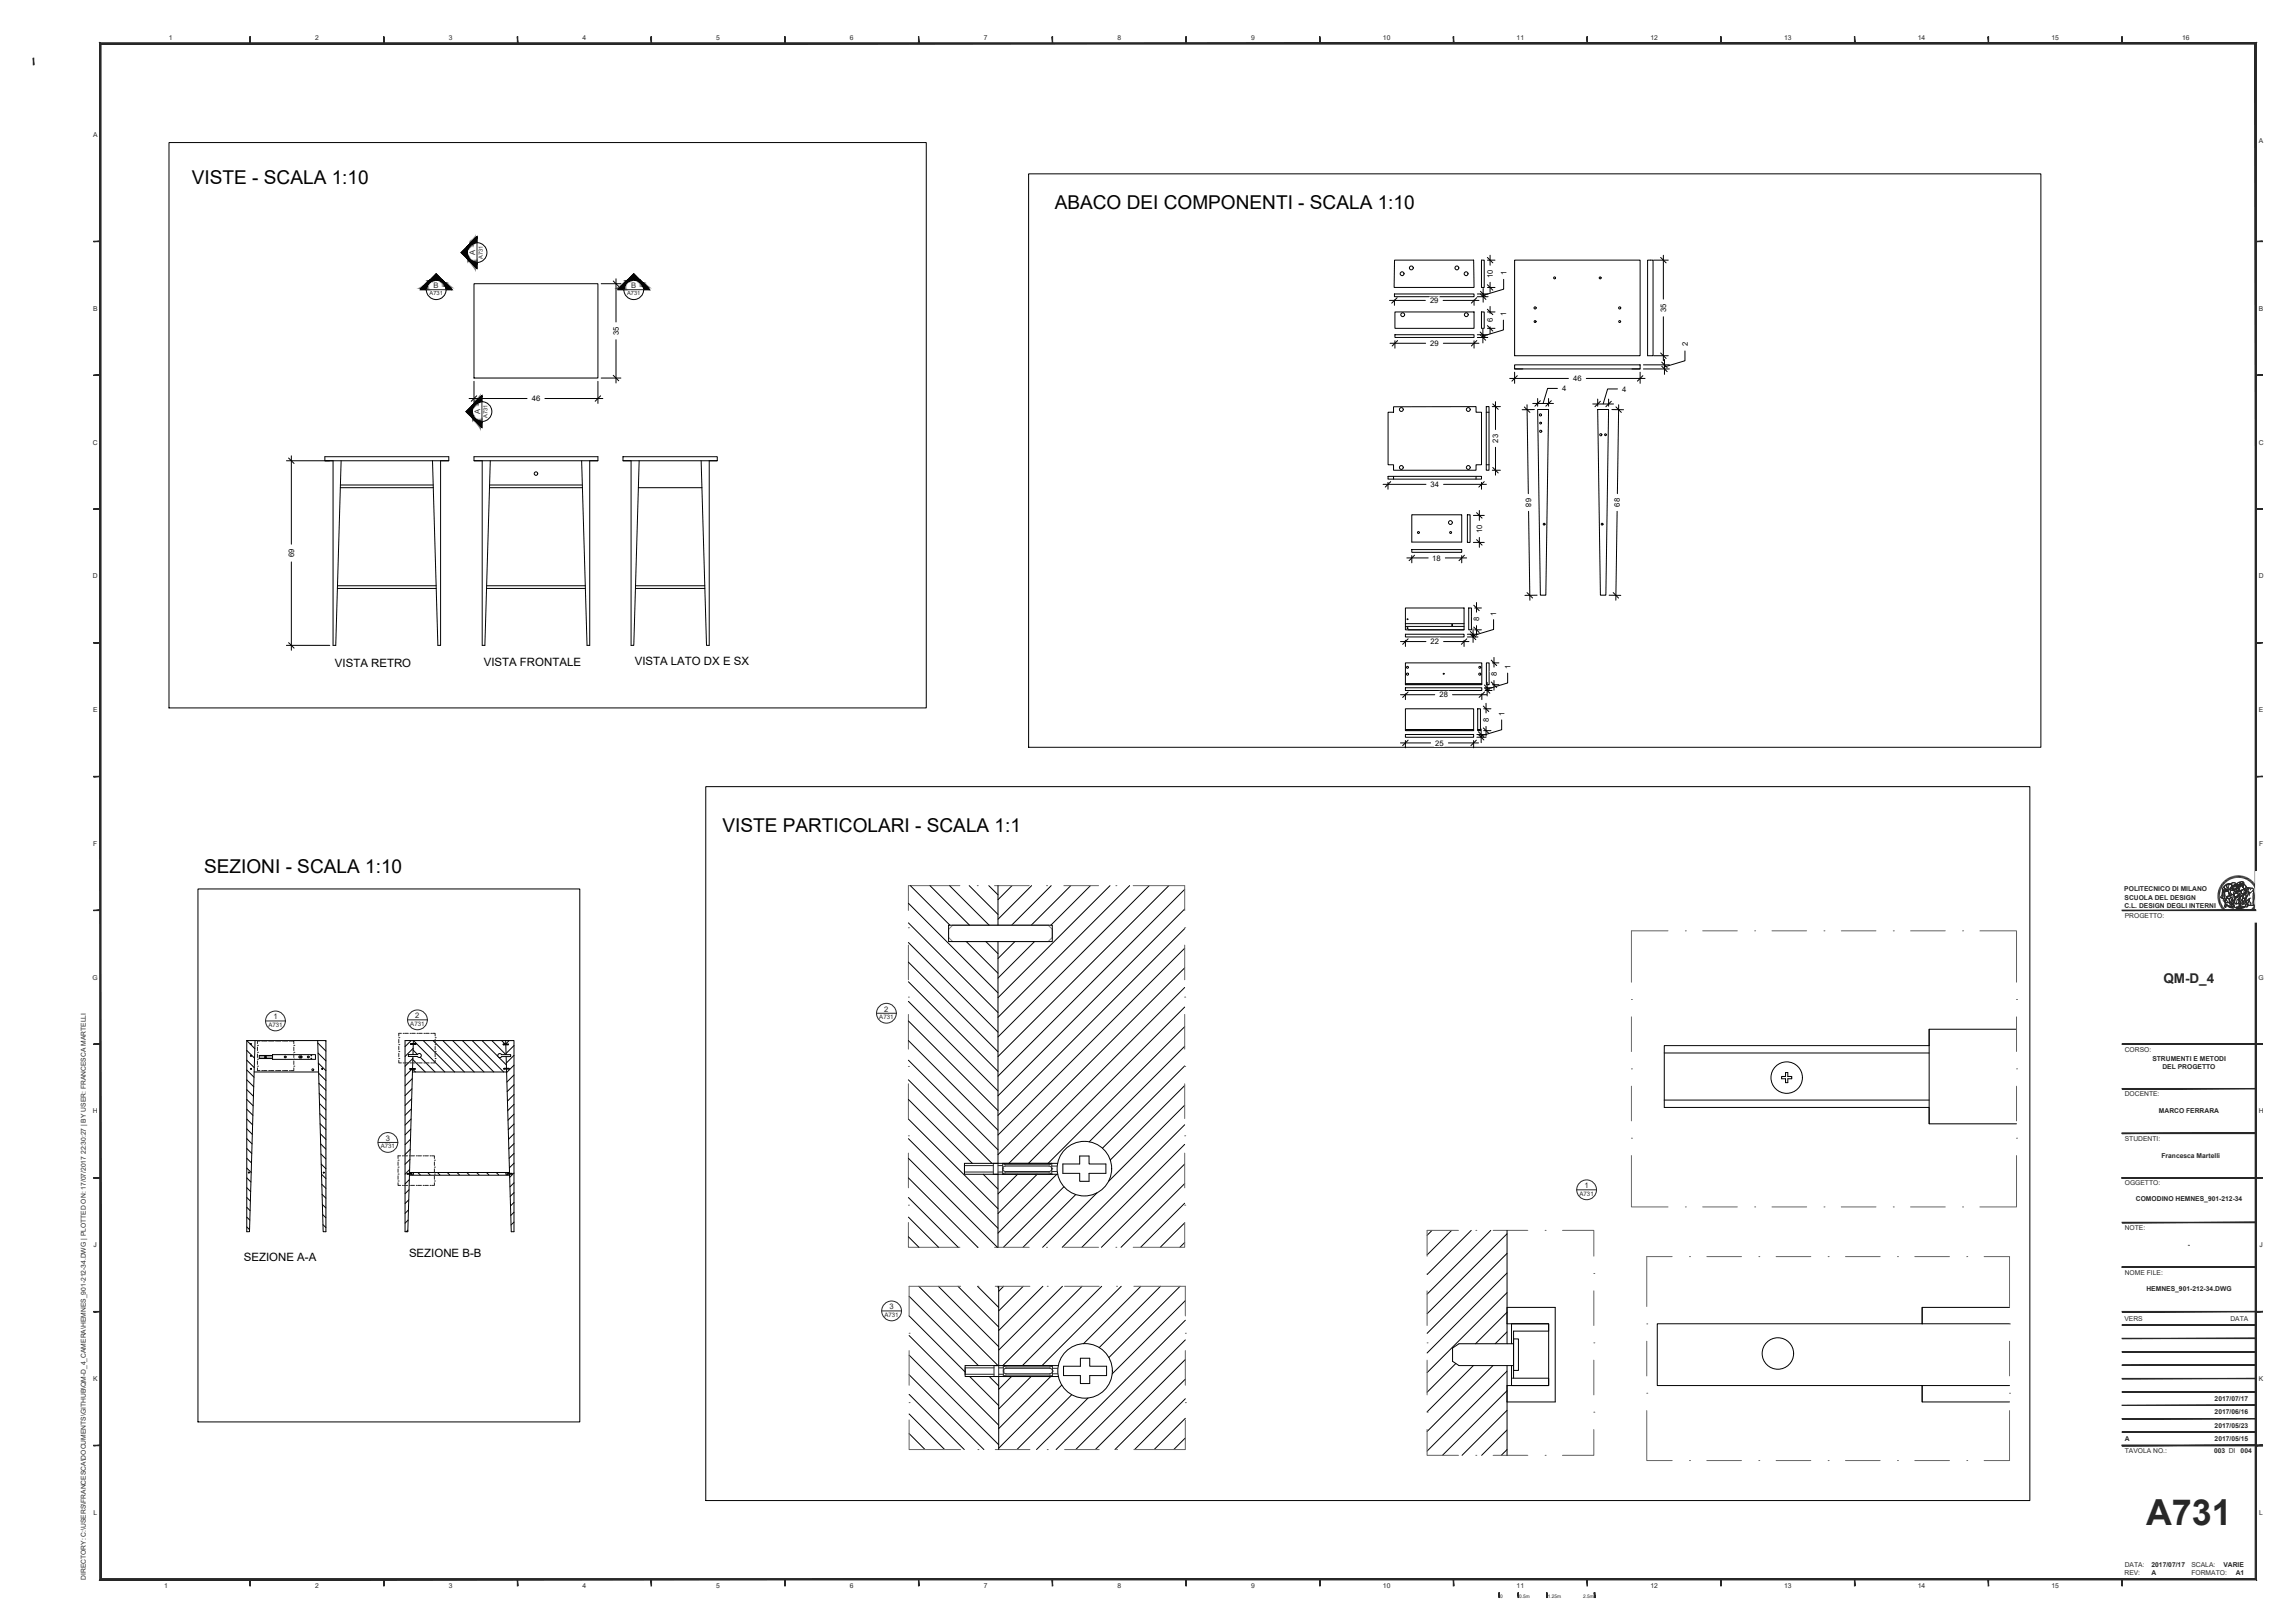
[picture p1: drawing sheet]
<svg xmlns="http://www.w3.org/2000/svg" width="841mm" height="594mm" viewBox="0 0 841 594" stroke-linecap="round" stroke-linejoin="round" font-family="sans-serif">
<defs><g id="words">
<text font-size="13.1" fill="#272727" x="786.5" y="558.6">A731</text>
<g font-size="7">
<text x="70.3" y="67.2">VISTE - SCALA 1:10</text>
<text x="386.5" y="76.7">ABACO DEI COMPONENTI - SCALA 1:10</text>
<text x="264.7" y="304.8">VISTE PARTICOLARI - SCALA 1:1</text>
<text x="74.8" y="319.6">SEZIONI - SCALA 1:10</text>
</g>
<text font-size="4.9" fill="#272727" x="792.8" y="360.1">QM-D_4</text>
<g font-size="4.2">
<text x="122.7" y="244.3">VISTA RETRO</text>
<text x="177.3" y="243.8">VISTA FRONTALE</text>
<text x="232.6" y="243.4">VISTA LATO DX E SX</text>
<text x="89.4" y="461.8">SEZIONE A-A</text>
<text x="149.9" y="460.4">SEZIONE B-B</text>
</g>
<g font-size="2.8" fill="#272727">
<text x="174.2" y="93.4" transform="rotate(-90 174.2 93.4)">A</text>
<text x="158.9" y="105.5">B</text>
<text x="231.3" y="105.5">B</text>
<text x="176" y="151.7" transform="rotate(-90 176 151.7)">A</text>
<text x="324.1" y="370.5">2</text>
<text x="100.2" y="373.3">1</text>
<text x="152.2" y="372.9">2</text>
<text x="141.4" y="417.8">3</text>
<text x="580.7" y="435.2">1</text>
<text x="325.9" y="479.5">3</text>
</g>
<g font-size="2.8">
<text x="547" y="101.9" transform="rotate(-90 547 101.9)">10</text>
<text x="552" y="100.8" transform="rotate(-90 552 100.8)">1</text>
<text x="524.1" y="111">29</text>
<text x="547" y="118" transform="rotate(-90 547 118)">6</text>
<text x="551.9" y="115.8" transform="rotate(-90 551.9 115.8)">1</text>
<text x="610.5" y="114.3" transform="rotate(-90 610.5 114.3)">35</text>
<text x="226.7" y="122.8" transform="rotate(-90 226.7 122.8)">35</text>
<text x="524.1" y="126.7">29</text>
<text x="618.5" y="126.8" transform="rotate(-90 618.5 126.8)">2</text>
<text x="572.5" y="143.3">4</text>
<text x="576.5" y="139.6">46</text>
<text x="594.5" y="143.5">4</text>
<text x="194.9" y="146.9">46</text>
<text x="549" y="162.1" transform="rotate(-90 549 162.1)">23</text>
<text x="524.2" y="178.4">34</text>
<text x="559.1" y="182.5" transform="rotate(89 559.1 182.5)">68</text>
<text x="593.6" y="185.6" transform="rotate(-89 593.6 185.6)">68</text>
<text x="543.1" y="195.4" transform="rotate(-90 543.1 195.4)">10</text>
<text x="107.7" y="204.1" transform="rotate(-90 107.7 204.1)">69</text>
<text x="524.9" y="205.3">18</text>
<text x="542.1" y="227.5" transform="rotate(-90 542.1 227.5)">8</text>
<text x="548.3" y="225.4" transform="rotate(-90 548.3 225.4)">1</text>
<text x="524.3" y="236">22</text>
<text x="553.5" y="245" transform="rotate(-90 553.5 245)">1</text>
<text x="548.5" y="247.6" transform="rotate(-90 548.5 247.6)">8</text>
<text x="527.5" y="255.4">28</text>
<text x="551.3" y="262.2" transform="rotate(-90 551.3 262.2)">1</text>
<text x="545.6" y="264.4" transform="rotate(-90 545.6 264.4)">8</text>
<text x="526" y="273.1">25</text>
</g>
<g font-size="2.5" fill="#272727">
<text x="61.9" y="14.8">1</text>
<text x="115.5" y="14.8">2</text>
<text x="164.5" y="14.8">3</text>
<text x="213.5" y="14.8">4</text>
<text x="262.5" y="14.8">5</text>
<text x="311.5" y="14.8">6</text>
<text x="360.5" y="14.8">7</text>
<text x="409.5" y="14.8">8</text>
<text x="458.5" y="14.8">9</text>
<text x="506.8" y="14.8">10</text>
<text x="555.8" y="14.8">11</text>
<text x="604.8" y="14.8">12</text>
<text x="653.8" y="14.8">13</text>
<text x="702.8" y="14.8">14</text>
<text x="751.8" y="14.8">15</text>
<text x="799.7" y="14.8">16</text>
<text x="34.1" y="50.1">A</text>
<text x="827.8" y="52.4">A</text>
<text x="34.1" y="113.8">B</text>
<text x="827.8" y="113.8">B</text>
<text x="34" y="162.8">C</text>
<text x="827.7" y="162.8">C</text>
<text x="34" y="211.8">D</text>
<text x="827.7" y="211.8">D</text>
<text x="34.1" y="260.8">E</text>
<text x="827.8" y="260.8">E</text>
<text x="34.2" y="309.8">F</text>
<text x="827.9" y="309.8">F</text>
<text x="778.5" y="326.5">POLITECNICO DI MILANO</text>
<text x="778.5" y="329.5">SCUOLA DEL DESIGN</text>
<text x="778.5" y="332.4">C.L. DESIGN DEGLI INTERNI</text>
<text x="778.6" y="336.2">PROGETTO:</text>
<text x="33.9" y="358.8">G</text>
<text x="827.6" y="358.8">G</text>
<text x="778.6" y="385.2">CORSO:</text>
<text x="788.8" y="388.5">STRUMENTI E METODI</text>
<text x="792.5" y="391.5">DEL PROGETTO</text>
<text x="778.6" y="401.5">DOCENTE:</text>
<text x="34" y="407.8">H</text>
<text x="791.2" y="407.8">MARCO FERRARA</text>
<text x="827.7" y="407.8">H</text>
<text x="778.6" y="417.8">STUDENTI:</text>
<text x="792.1" y="424.1">Francesca Martelli</text>
<text x="778.6" y="434.2">OGGETTO:</text>
<text x="782.7" y="440">COMODINO HEMNES_901-212-34</text>
<text x="778.6" y="450.5">NOTE:</text>
<text x="34.3" y="456.8">J</text>
<text x="801.7" y="456.8">-</text>
<text x="828" y="456.8">J</text>
<text x="778.6" y="466.8">NOME FILE:</text>
<text x="786.6" y="472.7">HEMNES_901-212-34.DWG</text>
<text x="778.5" y="483.8">VERS</text>
<text x="817.3" y="483.8">DATA</text>
<text x="34.1" y="505.8">K</text>
<text x="827.8" y="505.8">K</text>
<text x="811.6" y="513.2">2017/07/17</text>
<text x="811.6" y="518.1">2017/06/16</text>
<text x="778.6" y="527.9">A</text>
<text x="811.6" y="527.9">2017/05/15</text>
<text x="811.6" y="523">2017/05/23</text>
<text x="778.6" y="532.3">TAVOLA NO.:</text>
<text x="811.4" y="532.3">003 DI</text>
<text x="821.1" y="532.3">004</text>
<text x="34.2" y="554.8">L</text>
<text x="827.9" y="554.8">L</text>
<text x="778.6" y="574">DATA:</text>
<text x="788.4" y="573.9">2017/07/17</text>
<text x="803.1" y="573.9">SCALA:</text>
<text x="814.8" y="573.9">VARIE</text>
<text x="31.4" y="578.7" transform="rotate(-90 31.4 578.7)">DIRECTORY: C:\USERS\FRANCESCA\DOCUMENTS\GITHUB\QM-D_4_CAMERA\HEMNES_901-212-34.DWG | PLOTTED ON: 17/07/2017 22:30:27 | BY USER: FRANCESCA MARTELLI</text>
<text x="60.1" y="581.8">1</text>
<text x="115.5" y="581.8">2</text>
<text x="164.5" y="581.8">3</text>
<text x="213.5" y="581.8">4</text>
<text x="262.5" y="581.8">5</text>
<text x="311.5" y="581.8">6</text>
<text x="360.5" y="581.8">7</text>
<text x="409.5" y="581.8">8</text>
<text x="458.5" y="581.8">9</text>
<text x="506.8" y="581.8">10</text>
<text x="555.8" y="581.8">11</text>
<text x="604.8" y="581.8">12</text>
<text x="653.8" y="581.8">13</text>
<text x="702.8" y="581.8">14</text>
<text x="751.8" y="581.8">15</text>
<text x="778.5" y="576.8">REV:</text>
<text x="788.4" y="576.9">A</text>
<text x="803.1" y="576.9">FORMATO:</text>
<text x="819.3" y="576.9">A1</text>
</g>
<g font-size="2.2" fill="#272727">
<text x="98.3" y="376.1">A731</text>
<text x="150.4" y="375.7">A731</text>
<text x="322.2" y="373.3">A731</text>
<text x="139.5" y="420.6">A731</text>
<text x="578.8" y="438">A731</text>
<text x="324.1" y="482.3">A731</text>
</g>
<g font-size="2.1" fill="#272727">
<text x="176.9" y="95" transform="rotate(-90 176.9 95)">A731</text>
<text x="157.4" y="108.2">A731</text>
<text x="229.8" y="108.2">A731</text>
<text x="178.7" y="153.2" transform="rotate(-90 178.7 153.2)">A731</text>
</g>
<g font-size="1.8" fill="#272727">
<text x="549.7" y="585.1">0</text>
<text x="556.7" y="585.1">0.5m</text>
<text x="567.2" y="585.1">1.25m</text>
<text x="580.1" y="585.1">2.5m</text>
</g>
</g></defs>
<!-- layer: 0 -->
<g fill="none" stroke="#000" stroke-width=".37">
<path d="M61.9 52.2h277.5v207.1h-277.5zM376.9 63.7h371v210h-371zM511 95.3h29l.2 10h-29.3zM542.9 95.3h1v10h-1zM545.1 94.3l2 2M545.1 95.3h2.8M546.1 93.5v3.7M555 95.3h46v35h-46zM603.8 95.3h2v35h-2zM606 95.3h5.4M608.6 94.3l2 2M609.6 93.5v16"/>
<path d="M173.7 103.9h45.4v34.6h-45.4zM220.3 103.9h7.2M224.7 102.9l2 2M225.7 102.1v15.8M509.2 110h13.1M511 107.7h29.2v1h-29.2zM511 109.9v1.9M511.2 114.3h29v6h-29zM512 109l-2 2M528.8 110h13.2M540.2 109.9v1.9M541.2 109l-2 2"/>
<path d="M541.4 107.7h3.9M541.4 108.7h3.9M542.5 106.7l2 2M542.5 107.7l2 2M542.9 114.3h1v6h-1zM543.5 107.7v1v-1M543.5 105.7v2M543.5 108.7v2M545.1 104.3l2 2M545.1 119.3l2 2M545.1 113.3l2 2M545.1 105.3h2.8"/>
<path d="M545.1 114.3h2.8M546.1 103.4v3.7M546.1 112.3v2.5M546.1 119.7v2.6M550.9 117.2v3.6l-7.5 2.3M551 102.3v3.6l-7.5 2.3M609.6 116v16.1M173.7 139.7v8.1M219.1 139.7v8.1M220.3 138.5h7.2M224.7 137.5l2 2M225.7 124.4v15.9"/>
<path d="M509.4 125.7h13M511.2 122.6h29v1h-29zM511.2 124.8v2.7M512.2 124.7l-2 2M528.9 125.7h13.1M540.2 124.8v2.7M541.2 124.7l-2 2M541.4 122.6h3.8M541.4 123.6h3.8M542.4 121.6l2 2M542.4 122.6l2 2M543.4 122.6v1v-1"/>
<path d="M543.4 120.6v2M543.4 123.6v2M545.1 120.3h2.8M553.2 138.6h21.6M555 133.6h46v1.5h-46zM555 135.1h3M555 136.3v4.1M556 137.6l-2 2M581.3 138.6h21.5M598 135.1h3M601 136.3v4.1M602 137.6l-2 2"/>
<path d="M602.2 135.1h9.6M602.2 133.6h9.6M606 130.3h5.4M608.6 129.3l2 2M609 134.1l2 2M609 132.6l2 2M610 135.1v-1.5v1.5M610 131.6v2M610 135.1v2M617.5 128.5v3.6l-7.5 2.3M171.9 146h21.2M174.7 145l-2 2"/>
<path d="M199.7 146h21.2M220.1 145l-2 2M510.7 149l30.2-.1v2.1h2v19.2h-2v2h-30.2v-2h-2v-19.2h2zM544.7 148.9h1v23.3h-1zM544.7 151h1M546.9 148.9h2.9M547 147.9l2 2M548 147.1v10.2M558.6 149.1l2 1.9M559.6 148.2l.5 32.6M561.7 147.8h7.6M562.3 150l-4.5 .1"/>
<path d="M563.5 150h4l-1 68h-2zM563.5 146v2.8M564.5 146.8l-2 2M567.5 146v2.8M568.5 146.8l-2 2M570.7 142.3h-3.6l-1.6 5.5M583.7 148h7.6M585.5 150h4l-1 68h-2zM585.5 146.2v2.6M586.5 147l-2 2M589.5 146.2v2.6M590.5 147l-2 2"/>
<path d="M590.7 150l4.3 .1M592.2 149l1.9 2.1M592.7 142.5h-3.6l-1.6 5.5M593.2 148.2l-.5 32.6M105 168.8h17l.1 67.6h.9l2-67.6M105.8 167.8l2 2M106.8 167v32.3M119 167.3h45.5v1.5h-45.5zM124.7 178.6h34.1M124.8 177.6h33.9M158.5 168.8l2 67.6h1v-67.6M161.5 168.8h3"/>
<path d="M173.7 167.3h45.4v1.5h-45.4zM173.7 168.8h3M176.7 168.8v67.6h1l2-67.6M179.4 178.6h34M179.4 177.6h34M213.1 168.8l2 67.6h1v-67.6h3M228.3 167.3h34.6v1.5h-34.6zM228.3 168.8h3v67.6h1l1.9-67.6M233.9 178.6h23.3M256.9 168.8l2 67.6h1v-67.6h3M506.8 177.4h15.7M508.6 176.7v2.5"/>
<path d="M508.7 174.5h34.2v1h-34.3zM509.6 176.4l-2 2M510.7 174.5v1M529 177.4h15.7M540.9 174.5v1M542.9 176.7v2.5M543.9 176.4l-2 2M544.7 170.2h1M546.9 172.2h2.9M547 171.2l2 2M548 163.8v10.2M517.4 188.5h18.3v10h-18.3z"/>
<path d="M537.7 188.5h1v10.2h-1zM539.9 198.7h4M539.9 188.8h4M541.1 197.7l2 2M541.1 187.8l2 2M542.1 187v3.6M542.1 196.9v3.6M560.2 187.3l.4 32.5M592.6 187.3l-.5 32.5M106.8 205.8v32.4M123.6 215.5h36.3M123.7 214.5h36.1"/>
<path d="M178.3 215.5h36.2M178.3 214.5h36.2M232.9 215.5h25.4M232.9 214.5h25.4M515.6 204.4h7.8M517.4 201.3h18.3v1h-18.3zM517.4 203.5v2.6M518.4 203.4l-2 2M529.6 204.4h7.9M535.7 203.5v2.6M536.7 203.4l-2 2M559.6 217.1l2 1.9"/>
<path d="M563.3 218l-4.5 .1M589.7 218l4.3 .1M591.2 217l1.9 2.1M105 236.4h15.8M105.8 235.4l2 2M513.2 235h9.3M515 222.7h21.5v8h-21.5zM515 232.3h21.5v1h-21.5zM515 229.4h21.5M515 228.4h21.5M515 234.5v2.3M516 230.7h20.5"/>
<path d="M516 234l-2 2M529 235h9.3M536.5 234.5v2.3M537.5 234l-2 2M537.7 232.3h3.9M537.7 233.3h3.9M538.2 222.7h1v8h-1zM538.8 231.3l2 2M538.8 232.3l2 2M539.8 232.3v1v-1M539.8 230.3v2M539.8 233.3v2"/>
<path d="M540.1 229.7l2 2M540.1 221.7l2 2M540.4 230.7h2.5M540.4 222.7h2.5M541.1 220.7v3.5M541.1 229.1v3.6M547.3 226.9v3.6l-7.5 2.3M513.2 254.5h12.6M515 242.8h28v8h-28zM515 259.6h25v8h-25zM515 251.9h28v1h-28zM515 250.4h28"/>
<path d="M515 250.6h28M515 254.1v2.2M516 253.4l-2 2M532.3 254.5h12.5M541.5 259.6h1v8h-1zM543 254.1v2.2M543.6 258.6l2 2M543.7 259.6h2.7M544 250.9l2 2M544 251.9l2 2M544 253.4l-2 2M544.2 251.9h2.6"/>
<path d="M544.2 252.9h2.6M544.6 257.6v3.5M544.7 242.8h1v8h-1zM545 251.9v1v-1M545 249.9v2M545 252.9v2M546.5 241.8l2 2M546.5 249.8l2 2M546.9 242.8h2.4M546.9 250.8h2.4M547.5 240.8v3.5M547.5 249.2v3.6"/>
<path d="M552.5 246.5v3.6l-7.5 2.3M513.2 272.1h11.1M515 269h25v1h-25zM515 267.4h25M515 267.2h25M515 271.2v2.7M516 271.1l-2 2M530.8 272.1h11M540 271.2v2.7M541 271.1l-2 2M541.2 269h3.4M541.2 270h3.4"/>
<path d="M541.5 267.4h1M541.5 267.2h1M541.8 268l2 2M541.8 269l2 2M542.8 269v1v-1M542.8 267v2M542.8 270v2M543.6 266.6l2 2M543.7 267.6h2.7M544.6 266.1v3.5M550.3 263.7v3.6l-7.5 2.2M258.6 288.1h485.3v261.5h-485.3z"/>
<path d="M72.5 325.6h140v195.2h-140zM332.9 338l32.8 32.8M332.9 330.8l32.8 32.9M333.6 324.4l14.5 14.5M340.8 324.4l14.5 14.5M348 324.4l14.5 14.5M355.2 324.4l10.5 10.5M362.3 324.4l3.4 3.3M365.7 324.4v14.5M370.9 324.4l-5.2 5.1M378 324.4l-12.3 12.3M385.2 324.4l-14.5 14.5"/>
<path d="M392.4 324.4l-14.5 14.5M399.6 324.4l-14.5 14.5M406.8 324.4l-41.1 41M414 324.4l-48.3 48.2M421.1 324.4l-55.4 55.4M428.3 324.4l-62.6 62.6M434.1 325.8l-68.4 68.4M434.1 332.9l-68.4 68.4M332.9 359.6l32.8 32.8M332.9 352.4l32.8 32.8M332.9 345.2l32.8 32.8M354.1 344.9l11.6 11.6"/>
<path d="M361.3 344.9l4.4 4.4M365.7 344.9v81.2M371.9 344.9l-6.2 6.2M379.1 344.9l-13.4 13.3M434.1 340.1l-68.4 68.4M434.1 347.3l-68.4 68.4M434.1 354.5l-68.4 68.4M332.9 373.9l32.8 32.9M332.9 366.8l32.8 32.8M434.1 361.7l-64.4 64.4M434.1 368.9l-57.2 57.2M434.1 376l-50 50.1"/>
<path d="M707 377v6h-97.1v22.6h97.1v6M739 377h-32v34.6h32M90.4 381.1h29v70h-1l-2-70M90.4 381.1v70h1l2.1-70M90.4 399.1l2.5 2.4M90.4 395.5l2.6 2.5M90.4 391.9l2.7 2.6M90.4 388.3l2.8 2.8M90.4 384.7l2.9 2.9M90.4 381.1l1.3 1.3M91.9 382.6l1.5 1.5M93.1 392.6h23.6"/>
<path d="M95 387.6h4.9M97.2 387.1l.1 .2zM97.2 387.1v.1M97.4 387.1v.1M97.4 387.1l-.2 .1M99.9 386.3h15.7v1.7h-15.7zM99.9 386.6h-4.9v1.1h4.9v.3M99.9 386.6l-4.9 .1M99.9 386.3v.3M110.2 387.1v.1M110.3 387h.1M110.3 387.2h.1"/>
<path d="M110.3 387.1h-.1M110.3 387v.2M110.3 387.1l-.1 .1M110.3 386.8h-.6l-.2 .3 .2 .3 .6 .1M110.4 386.8l.3 .3-.3 .4M116.5 382l2.9 3M116.6 385.7l2.8 2.9M116.7 389.4l2.7 2.8M116.8 393.1l2.6 2.6M116.9 396.8l2.5 2.5M119.2 381.1l.2 .3M150.7 381.1l-2.3 2.2"/>
<path d="M150.9 391.7l-2.5 2.4M151 398.8l-2.6 2.5M151.1 395.1l-2.7 2.6M151.1 392.6h34.5M151.2 391.7l-1.1 38.1M151.3 391.7l.9 .9M151.3 388.1l4.5 4.5M151.3 387.7l-2.9 2.8M151.3 386.9l-.1 4.5M151.4 384.6l1.6 1.6M151.4 384l-3 2.9M151.4 382.5l-.1 3.7"/>
<path d="M151.5 381.1l11.5 11.5M154 387.2l5.4 5.4M155.1 381.1l11.5 11.5M158.7 381.1l11.5 11.5M162.3 381.1l11.5 11.5M165.9 381.1l11.5 11.5M169.5 381.1l11.5 11.5M173.1 381.1l11.5 11.5M176.7 381.1l5.8 5.8M180.2 381.1l5.3 5.2-.1-3.6M182.8 387.3l2.8 2.7M183.8 381.1l1.3 1.3"/>
<path d="M185.5 387l.1 4.3M185.6 391.6l1.1 38.1M186.6 381.1l-1.3 1.3M188.4 382.9l-3 2.9M188.4 386.5l-2.8 2.8M188.4 390.1l-2.8 2.7M188.4 393.7l-2.6 2.6M188.4 397.3l-2.5 2.5M332.9 395.5l30.6 30.6M332.9 388.3l32.8 32.8M332.9 381.1l32.8 32.9M434.1 383.2l-34.9 35"/>
<path d="M434.1 390.4l-30.1 30.1M434.1 397.6l-27.2 27.3M609.9 385.7h97.1M654.3 392.8h.9v1.5h1.4v.8h-1.4v1.4h-.9v-1.4h-1.4v-.8h1.4zM90.4 417l2 2M90.4 413.4l2.1 2.1M90.4 409.9l2.2 2.1M90.4 406.3l2.3 2.2M90.4 402.7l2.4 2.3M117 400.5l2.4 2.4M117.1 404.2l2.3 2.3M117.2 407.9l2.2 2.2"/>
<path d="M117.3 411.6l2.1 2.1M117.4 415.3l2 2M117.5 419l1.9 1.9M150.4 417.3l-2 2M150.5 413.6l-2.1 2.1M150.7 409.9l-2.3 2.2M150.8 406.2l-2.4 2.3M150.9 402.5l-2.5 2.4M188.4 400.9l-2.4 2.4M188.4 404.5l-2.3 2.3M188.4 408.1l-2.2 2.2M188.4 411.7l-2.1 2.1"/>
<path d="M188.4 415.3l-2 2M188.4 418.9l-1.9 1.8M332.9 417.1l32.8 32.8M332.9 409.9l32.8 32.8M332.9 402.7l23.4 23.4M434.1 404.8l-27.9 27.9M434.1 412l-44.8 44.8M434.1 419.1l-37.7 37.7M609.9 402.9h97.1M90.4 438.6l1.4 1.3M90.4 435l1.5 1.4M90.4 431.4l1.6 1.5"/>
<path d="M90.4 427.8l1.7 1.6M90.4 424.2l1.8 1.8M90.4 420.6l1.9 1.9M117.6 422.7l1.8 1.8M117.7 426.4l1.7 1.7M117.8 430.1l1.6 1.6M117.9 433.8l1.5 1.5M118 437.5l1.4 1.4M149.8 439.5l-1.4 1.3M149.9 435.8l-1.5 1.4M150 432.1l-1.6 1.5M150.1 430.4h36.6"/>
<path d="M150.1 429.4h36.6M150.1 428.4l-1.7 1.6M150.2 424.7l-1.8 1.7M150.3 421l-1.9 1.9M153.2 429.6l.8 .7M156.8 429.6l.8 .7M160.4 429.6l.8 .7M164 429.6l.8 .7M167.6 429.6l.7 .7M171.2 429.6l.7 .7M174.8 429.5l.7 .8M178.4 429.5l.7 .8"/>
<path d="M182 429.5l.7 .8M185.5 429.5l.1 .1M186.7 430.1l.7 21h1v-70h-40v70h1l.7-21M188.4 422.5l-1.8 1.7M188.4 426l-1.7 1.7M188.4 429.6l-1.6 1.6M188.4 433.2l-1.5 1.5M188.4 436.8l-1.4 1.4M332.9 438.6l18.2 18.2M332.9 431.4l25.4 25.4M332.9 424.2l32.6 32.6M360.3 430.1l5.4 5.4"/>
<path d="M365.7 430.1v26.7M372.9 430.1l-7.2 7.2M380.1 430.1l-14.4 14.4M387.3 430.1l-21.6 21.5M389.9 434.7l-22.2 22.1M394.2 437.5l-19.3 19.3M402 436.9l-19.9 19.9M434.1 426.3l-30.5 30.5M434.1 433.5l-23.3 23.3M90.4 449.4l1 1M90.4 445.8l1.2 1.1M90.4 442.2l1.2 1.2"/>
<path d="M118.1 441.2l1.3 1.2M118.2 444.9l1.2 1.1M118.3 448.6l1.1 1M149.5 450.6l-.6 .5M149.6 446.9l-1.2 1.1M149.7 443.2l-1.3 1.2M188.4 440.4l-1.3 1.3M188.4 444l-1.2 1.2M188.4 447.6l-1.1 1.1M332.9 453l3.9 3.8M332.9 445.8l11.1 11M434.1 440.7l-16.1 16.1"/>
<path d="M434.1 447.9l-8.9 8.9M434.1 455.1l-1.7 1.7M524.8 450.6l-1.8 1.8M532 450.6l-9 9M539.1 450.6l-16.1 16.2M546.3 450.6l-23.3 23.4M552.3 451.9l-29.3 29.3M552.3 459.1l-29.3 29.3M552.3 450.6v41.6M333.1 474.8l25.4 25.4M336.7 471.1l29 29.1M343.9 471.1l22.1 22.1"/>
<path d="M351 471.1l15 14.9M358.2 471.1l7.8 7.8M365.4 471.1l.6 .6M366 471.1v29.1M367.8 471.1l-1.8 1.8M375 471.1l-9 9M382.2 471.1l-16.2 16.2M389.3 471.1l-23.3 23.4M396.5 471.1l-29 29.1M403.7 471.1l-29 29.1M410.9 471.1l-29 29.1M418.1 471.1l-21 21"/>
<path d="M425.3 471.1l-22.5 22.5M432.5 471.1l-26.1 26.1M434.4 476.4l-26.8 26.8M552.3 466.3l-29.3 29.3M552.3 473.5l-29.3 29.2M704.4 478.8v6.1M736.4 478.8h-32v6.1M333.1 496.3l32.9 32.9M333.1 489.1l32.9 32.9M333.1 482l20.6 20.5M434.4 483.6l-47.4 47.3M434.4 490.7l-40.2 40.2"/>
<path d="M434.4 497.9l-33 33M533.5 499.4l-10.5 10.5M552.3 480.6l-11.6 11.6M552.3 487.8l-4.4 4.4M553.9 492.2v-7.3h13.6v2.6h-12.8v17.3h12.8v2.7h-13.6v-7.3M554.7 490.4h1.7v11.5h-1.7zM554.7 492.2h-20l-2.4 1.5v4.9l2.4 1.6h20M704.4 484.9h-97.1v22.6h97.1v6M704.4 484.9h32M333.1 517.9l13.1 13M333.1 510.7l20.3 20.2M333.1 503.5l27.4 27.4"/>
<path d="M355.4 504.2l10.6 10.6M362.5 504.2l3.5 3.4M366 504.2v26.7M370.7 504.2l-4.7 4.7M377.9 504.2l-11.9 11.9M385 504.2l-19 19M389.1 507.3l-23.1 23.1M392.7 510.8l-20 20.1M398.7 512.1l-18.9 18.8M434.4 505.1l-25.8 25.8M434.4 512.3l-18.6 18.6M434.4 519.5l-11.5 11.4"/>
<path d="M539.9 500.2l-16.9 16.9M547.1 500.2l-24.1 24.1M552.3 507.5h15.2v-22.6h-15.2v-6.1h17.6v34.7h-17.6M552.3 502.2l-29.3 29.3M552.3 509.4l-23.7 23.6M552.3 516.6l-16.5 16.4M552.3 500.2v32.8M553.9 504.8h.1M736.4 507.5h-32v6h32M333.1 525.1l5.9 5.8M434.4 526.7l-4.3 4.2M552.3 523.7l-9.3 9.3"/>
<path d="M552.3 530.9l-2.2 2.1"/>
<circle cx="517.2" cy="98.1" r=".7"/>
<circle cx="533.9" cy="98.1" r=".7"/>
<circle cx="513.8" cy="100.3" r=".7"/>
<circle cx="514" cy="115.3" r=".7"/>
<circle cx="537.3" cy="100.3" r=".7"/>
<circle cx="537.3" cy="115.3" r=".7"/>
<circle cx="562.5" cy="112.8" r=".4"/>
<circle cx="562.5" cy="117.8" r=".35"/>
<circle cx="569.7" cy="101.8" r=".35"/>
<circle cx="586.4" cy="101.8" r=".35"/>
<circle cx="593.5" cy="112.8" r=".4"/>
<circle cx="593.5" cy="117.8" r=".35"/>
<circle cx="513.5" cy="150" r=".7"/>
<circle cx="538.1" cy="150" r=".7"/>
<circle cx="564.5" cy="152" r=".4"/>
<circle cx="564.6" cy="155" r=".33"/>
<circle cx="564.6" cy="158" r=".4"/>
<circle cx="586.6" cy="159.2" r=".4"/>
<circle cx="588.3" cy="159.2" r=".33"/>
<circle cx="196.4" cy="173.5" r=".64"/>
<circle cx="513.5" cy="171.2" r=".7"/>
<circle cx="538.1" cy="171.2" r=".7"/>
<circle cx="519.8" cy="195" r=".35"/>
<circle cx="531.5" cy="191.4" r=".7"/>
<circle cx="531.6" cy="195" r=".35"/>
<circle cx="565.9" cy="192" r=".33"/>
<circle cx="587.1" cy="192" r=".33"/>
<circle cx="515.8" cy="226.8" r=".15"/>
<circle cx="515.8" cy="230.1" r=".15"/>
<circle cx="532.1" cy="228.9" r=".15"/>
<circle cx="515.8" cy="246.9" r=".4"/>
<circle cx="515.8" cy="244.4" r=".35"/>
<circle cx="529" cy="246.8" r=".17"/>
<circle cx="542.3" cy="246.9" r=".4"/>
<circle cx="542.3" cy="244.4" r=".35"/>
<circle cx="97.3" cy="387.2" r=".29"/>
<circle cx="104.5" cy="387.1" r=".33"/>
<circle cx="110.3" cy="387.1" r=".29"/>
<circle cx="113" cy="387.1" r=".33"/>
<circle cx="114.1" cy="387.7" r=".12"/>
<circle cx="114.1" cy="386.6" r=".12"/>
<circle cx="114.6" cy="391.8" r=".33"/>
<circle cx="654.7" cy="394.7" r="5.8"/>
<circle cx="651.5" cy="495.7" r="5.8"/>
</g>
<!-- layer: oggetti particolari -->
<g fill="none" stroke="#000" stroke-width=".37">
<circle cx="91.9" cy="382.4" r=".2"/>
<circle cx="91.9" cy="386.7" r=".2"/>
<circle cx="91.9" cy="391.5" r=".2"/>
<circle cx="118" cy="391.5" r=".2"/>
<circle cx="91.2" cy="429.5" r=".2"/>
<circle cx="118.6" cy="429.5" r=".2"/>
</g>
<!-- layer: Vano viti -->
<g fill="none" stroke="#000" stroke-width=".37">
<path d="M347.6 338.9h38v6h-38zM149.6 386.2h3.4a.75 .75 0 0 1 1.1-.2 .75 .75 0 0 1 0 1.2 .75 .75 0 0 1-1.1-.3h-3.4zM150.3 391.4h1.8v.3h-1.8M150.3 391.4v.3M150.6 382.2h1.7v.3h-1.7M150.6 382.2v.3M151.5 381.1v1.1M152.1 391.4v.3M152.3 382.2v.3M182.6 386.2l.6-.3 .6 .4h3.4v.7h-3.4a.75 .75 0 0 1-1 .3 .75 .75 0 0 1-.2-1.1zM184.5 382.4h1.7v.3h-1.7M184.5 382.4v.3"/>
<path d="M184.7 391.5v.1M184.7 391.3h1.8v.3h-1.8M184.7 391.3v.3M184.7 391.3v.1M185.3 381.1l.1 1.3M186.2 382.4v.3M186.5 391.3v.3M149.2 429.8h1.6a.38 .38 0 0 1 .6-.2 .38 .38 0 0 1 0 .6 .38 .38 0 0 1-.6-.1h-1.6zM186.1 430.1a.38 .38 0 0 1-.6 .1 .38 .38 0 0 1 0-.6 .38 .38 0 0 1 .6 .1h1.6v.4h-1.6M387.6 426.1h-34.2v4h34.2M387.8 500.2h-34.1v4h34.1"/>
</g>
<!-- layer: tratteggio -->
<g fill="none" stroke="#666" stroke-width=".37">
<path d="M332.9 339.8h.1M351.8 324.4h-18.9v9.1M358.1 324.4h.1M364.5 324.4h12.7M383.5 324.4h.1M389.9 324.4h12.7M408.9 324.4h.1M415.3 324.4h18.8v9.1M434.1 339.8h.1M332.9 346.2v12.7M434.1 346.2v12.7M611.3 340.9h-13.5v18.8"/>
<path d="M617.6 340.9h.1M624 340.9h12.7M643 340.9h.1M649.4 340.9h12.7M668.4 340.9h.1M674.8 340.9h12.7M693.8 340.9h.1M700.2 340.9h12.7M719.2 340.9h.1M725.6 340.9h13.4v18.8M332.9 365.2h.1M332.9 371.6v12.7"/>
<path d="M434.1 365.2h.1M434.1 371.6v12.7M597.8 366.1h.1M597.8 372.4v12.7M739 366.1h.1M739 372.4v12.7M332.9 390.6h.1M332.9 397v12.7M434.1 390.6h.1M434.1 397v12.7M597.8 391.5h.1M597.8 397.8v12.7"/>
<path d="M739 391.5h.1M739 397.8v12.7M332.9 416h.1M434.1 416h.1M597.8 416.9h.1M739 416.9h.1M332.9 422.4v12.7M434.1 422.4v12.7M597.8 423.2v18.9h13.5M739 423.2v18.9h-13.4M332.9 441.4h.1M332.9 447.8v9h18.9"/>
<path d="M358.1 456.8h.1M364.5 456.8h12.7M383.5 456.8h.1M389.9 456.8h12.7M408.9 456.8h.1M434.1 447.8v9h-18.8M434.1 441.4h.1M534.5 450.6h-11.5v9.5M540.8 450.6h.1M547.2 450.6h12.7M566.2 450.6h.1M572.6 450.6h11.5v9.5"/>
<path d="M617.6 442.1h.1M624 442.1h12.7M643 442.1h.1M649.4 442.1h12.7M668.4 442.1h.1M674.8 442.1h12.7M693.8 442.1h.1M700.2 442.1h12.7M719.2 442.1h.1M352 471.1h-18.9v10.9M358.4 471.1h.1M364.7 471.1h12.7"/>
<path d="M383.8 471.1h.1M390.1 471.1h12.7M409.2 471.1h.1M415.5 471.1h18.9v10.9M523 466.4h.1M523 472.8v12.7M584.1 466.4h.1M584.1 472.8v12.7M612.8 460.2h-9.3v18.3M619.1 460.2h.1M625.5 460.2h12.7M644.5 460.2h.1"/>
<path d="M650.9 460.2h12.7M669.9 460.2h.1M676.3 460.2h12.7M695.3 460.2h.1M701.7 460.2h12.7M720.7 460.2h.1M727.1 460.2h9.3v18.3M333.1 488.3h.1M333.1 494.7v12.7M434.4 488.3h.1M434.4 494.7v12.7M523 491.8h.1"/>
<path d="M523 498.2v12.7M584.1 491.8h.1M584.1 498.2v12.7M603.5 484.9h.1M603.5 491.2v12.7M736.4 484.9h.1M736.4 491.2v12.7M333.1 513.7h.1M434.4 513.7h.1M523 517.2h.1M584.1 517.2h.1M603.5 516.6v18.3h9.3"/>
<path d="M603.5 510.3h.1M736.4 510.3h.1M736.4 516.6v18.3h-9.3M333.1 520.1v10.8h18.9M358.4 530.9h.1M364.7 530.9h12.7M383.8 530.9h.1M390.1 530.9h12.7M409.2 530.9h.1M434.4 520.1v10.8h-18.9M523 523.6v9.4h11.5M540.8 533h.1"/>
<path d="M547.2 533h12.7M566.2 533h.1M584.1 523.6v9.4h-11.5M619.1 534.9h.1M625.5 534.9h12.7M644.5 534.9h.1M650.9 534.9h12.7M669.9 534.9h.1M676.3 534.9h12.7M695.3 534.9h.1M701.7 534.9h12.7M720.7 534.9h.1"/>
</g>
<!-- layer: sottile -->
<g fill="none" stroke="#000" stroke-width=".37">
<path d="M389.5 426.3h6.2v-2.9h3.4v2.9h6.2v3.5h-6.2v2.9h-3.4v-2.9h-6.2zM389.7 500.4h6.2v-2.9h3.4v2.9h6.2v3.4h-6.2v2.9h-3.4v-2.9h-6.2z"/>
<circle cx="397.4" cy="428" r="10"/>
<circle cx="397.6" cy="502.1" r="10"/>
</g>
<g fill="none" stroke="#272727" stroke-width=".37">
<path d="M364 426.9h-10.6v2.4h10.6M364 426.1h1.7v4h-1.7zM365.7 426.9h1.7M365.7 429.3h1.7M367.4 428.1h.1M367.4 430.1h.1M367.4 430.1h18M367.4 430.1v-4h18v4M367.4 428.1a1 1 0 0 0 1 1h16a1 1 0 0 0 1-1M367.4 428.1a1 1 0 0 1 1-1h16a1 1 0 0 1 1 1M367.6 430.1l.8-.5h16l.9 .5M367.6 426.1l.8 .5h16l.9-.5"/>
<path d="M385.4 428.1h.1M385.4 430.1h.1M385.4 427.1h2M385.4 429.1h2M364.3 501h-10.6v2.3h10.6M364.3 500.2h1.7v4h-1.7zM366 501h1.7M366 503.3h1.7M367.7 502.2h.1M367.7 504.2h.1M367.7 504.2h18M367.7 504.2v-4h18v4"/>
<path d="M367.7 502.2a1 1 0 0 0 1 1h16a1 1 0 0 0 1-1M367.7 502.2a1 1 0 0 1 1-1h16a1 1 0 0 1 1 1M367.8 504.2l.9-.5h16l.9 .5M367.8 500.2l.9 .5h16l.9-.5M385.7 502.2h.1M385.7 504.2h.1M385.7 501.2h1.9M385.7 503.2h1.9"/>
</g>
<!-- layer: oggetti particolari -->
<path d="M349.1 338.9h35l1.5 1.5v3l-1.5 1.5h-35l-1.5-1.5v-3z" fill="none" stroke="#808080" stroke-width=".37"/>
<!-- layer: G-ANNO-TTLB -->
<g fill="#272727" stroke="#272727" stroke-width=".37">
<path d="M826.7 480.5l2.4-.2zM826.7 480.3h2.4z"/>
<path d="M826.7 529.5l2.4-.2zM826.7 529.3h2.4z"/>
<path d="M434.6 13.5l.1 2.4zM434.6 13.5l.1 2.4z"/>
<path d="M36.5 15.7l.5 562.5v-562zM36.5 15.7l.5 562.5-.5 .5zM37 578.2l-.5 .5 789.9-.5zM36.5 578.7l789.9-.5 .5 .5zM826.4 16.2v562l.5 .5zM826.4 16.2l.5-.5v563zM37 16.2h789.4l.5-.5zM36.5 15.7h790.4l-789.9 .5z"/>
<path d="M385.6 13.5l.1 2.4zM385.6 13.5l.1 2.4z"/>
<path d="M483.6 13.5l.2 2.4zM483.6 13.5l.2 2.4z"/>
<path d="M532.6 13.5l.2 2.4zM532.6 13.5l.2 2.4z"/>
<path d="M581.6 13.5l.2 2.4zM581.6 13.5l.2 2.4z"/>
<path d="M630.6 13.5l.2 2.4zM630.6 13.5l.2 2.4z"/>
<path d="M679.6 13.5l.2 2.4zM679.6 13.5l.2 2.4z"/>
<path d="M728.6 13.5l.2 2.4zM728.6 13.5l.2 2.4z"/>
<path d="M777.6 13.5l.1 2.4zM777.6 13.5l.1 2.4z"/>
<path d="M34.3 284.5l2.5-.2zM34.3 284.3h2.5z"/>
<path d="M34.3 235.5l2.5-.2zM34.3 235.3h2.5z"/>
<path d="M34.3 186.5l2.5-.2zM34.3 186.3h2.5z"/>
<path d="M34.3 137.5l2.5-.2zM34.3 137.3h2.5z"/>
<path d="M34.3 88.5l2.5-.2zM34.3 88.3h2.5z"/>
<path d="M34.3 382.5l2.5-.2zM34.3 382.3h2.5z"/>
<path d="M34.3 431.5l2.5-.2zM34.3 431.3h2.5z"/>
<path d="M34.3 480.5l2.5-.2zM34.3 480.3h2.5z"/>
<path d="M34.3 529.5l2.5-.2zM34.3 529.3h2.5z"/>
<path d="M34.3 333.5l2.5-.2zM34.3 333.3h2.5z"/>
<path d="M336.6 13.5l.1 2.4zM336.6 13.5l.1 2.4z"/>
<path d="M287.6 13.5l.2 2.4zM287.6 13.5l.2 2.4z"/>
<path d="M238.6 13.5l.2 2.4zM238.6 13.5l.2 2.4z"/>
<path d="M189.6 13.5l.2 2.4zM189.6 13.5l.2 2.4z"/>
<path d="M140.6 13.5l.2 2.4zM140.6 13.5l.2 2.4z"/>
<path d="M91.6 13.5l.2 2.4zM91.6 13.5l.2 2.4z"/>
<path d="M12.2 21.3l.2 2.5zM12.2 21.3l.2 2.5z"/>
<path d="M714.5 578.3h58.7zM714.5 578.5l58.7-.2z"/>
<path d="M826.7 284.5l2.4-.2zM826.7 284.3h2.4z"/>
<path d="M826.7 235.5l2.4-.2zM826.7 235.3h2.4z"/>
<path d="M826.7 186.5l2.4-.2zM826.7 186.3h2.4z"/>
<path d="M826.7 137.5l2.4-.2zM826.7 137.3h2.4z"/>
<path d="M826.7 88.5l2.4-.2zM826.7 88.3h2.4z"/>
<path d="M826.7 382.5l2.4-.2zM826.7 382.3h2.4z"/>
<path d="M826.7 431.5l2.4-.2zM826.7 431.3h2.4z"/>
<path d="M826.7 480.5l2.4-.2zM826.7 480.3h2.4z"/>
<path d="M826.7 529.5l2.4-.2zM826.7 529.3h2.4z"/>
<path d="M826.7 333.5l2.4-.2zM826.7 333.3h2.4z"/>
<path d="M434.6 578.4l.1 2.5zM434.6 578.4l.1 2.5z"/>
<path d="M385.6 578.4l.1 2.5zM385.6 578.4l.1 2.5z"/>
<path d="M483.6 578.4l.2 2.5zM483.6 578.4l.2 2.5z"/>
<path d="M532.6 578.4l.2 2.5zM532.6 578.4l.2 2.5z"/>
<path d="M581.6 578.4l.2 2.5zM581.6 578.4l.2 2.5z"/>
<path d="M630.6 578.4l.2 2.5zM630.6 578.4l.2 2.5z"/>
<path d="M679.6 578.4l.2 2.5zM679.6 578.4l.2 2.5z"/>
<path d="M728.6 578.4l.2 2.5zM728.6 578.4l.2 2.5z"/>
<path d="M336.6 578.4l.1 2.5zM336.6 578.4l.1 2.5z"/>
<path d="M287.6 578.4l.2 2.5zM287.6 578.4l.2 2.5z"/>
<path d="M238.6 578.4l.2 2.5zM238.6 578.4l.2 2.5z"/>
<path d="M189.6 578.4l.2 2.5zM189.6 578.4l.2 2.5z"/>
<path d="M140.6 578.4l.2 2.5zM140.6 578.4l.2 2.5z"/>
<path d="M91.6 578.4l.2 2.5zM91.6 578.4l.2 2.5z"/>
<path d="M777.6 578.4l.1 2.5zM777.6 578.4l.1 2.5z"/>
<path d="M826.7 529.5l2.4-.2zM826.7 529.3h2.4z"/>
<path d="M777.7 529.3h49zM777.7 529.5l49-.2z"/>
<path d="M777.7 529.3h49zM777.7 529.5l49-.2z"/>
<path d="M777.7 524.5h49zM777.7 524.6l49-.1z"/>
<path d="M777.7 519.6h49zM777.7 519.7l49-.1z"/>
<path d="M777.7 514.7h49zM777.7 514.8l49-.1z"/>
<path d="M777.7 509.8h49zM777.7 509.9l49-.1z"/>
<path d="M777.7 504.9h49zM777.7 505l49-.1z"/>
<path d="M777.7 500h49zM777.7 500.1l49-.1z"/>
<path d="M777.7 495.1h49zM777.7 495.2l49-.1z"/>
<path d="M777.7 490.2h49zM777.7 490.3l49-.1z"/>
<path d="M777.7 398.9l49-.2zM777.7 398.7h49z"/>
<path d="M777.7 415.2l49-.2zM777.7 415h49z"/>
<path d="M777.7 415h49zM777.7 415.2l49-.2z"/>
<path d="M777.7 431.3h49zM777.7 431.5l49-.2z"/>
<path d="M777.7 333.5l49-.2zM777.7 333.3h49z"/>
<path d="M777.7 431.3h49zM777.7 431.5l49-.2z"/>
<path d="M777.7 447.7h49zM777.7 447.9l49-.2z"/>
<path d="M777.7 431.3h49zM777.7 431.5l49-.2z"/>
<path d="M777.7 431.3h49zM777.7 431.5l49-.2z"/>
<path d="M777.7 382.5l49-.2zM777.7 382.3h49z"/>
<path d="M777.7 464h49zM777.7 464.2l49-.2z"/>
<path d="M777.7 464h49zM777.7 464.2l49-.2z"/>
<path d="M777.7 485.3h49zM777.7 485.4l49-.1z"/>
<path d="M777.7 480.3h49zM777.7 480.5l49-.2z"/>
<path d="M826.7 529.5l2.4-.2zM826.7 529.3h2.4z"/>
<path d="M549.3 583.4l.1 1.7zM549.3 583.4l.1 1.7z"/>
<path d="M556.3 583.4l.1 1.7zM556.3 583.4l.1 1.7z"/>
<path d="M566.8 583.4l.1 1.7zM566.8 583.4l.1 1.7z"/>
<path d="M584.2 583.4l.3 1.7v-1.7zM584.2 583.4l.3 1.7h-.3z"/>
</g>
<!-- layer: G-ANNO-LOGO -->
<g fill="none" stroke="#272727" stroke-width=".37">
<path d="M812.7 328.2h.7M812.7 327.9h.7M812.7 327.5l.7 .1M812.8 327.2l.6 .1M812.8 326.8l.7 .1M812.9 326.5l.7 .1M813 326.1l.7 .2M813.1 325.8l.6 .2M813.2 325.5l.7 .2M813.4 325.1l.6 .3M813.4 328.5l-.7 .1M813.4 328.9h-.7"/>
<path d="M813.4 329.2l-.6 .1M813.5 329.5l-.7 .1M813.5 324.8l.6 .3M813.6 329.8l-.7 .1M813.6 330.1l-.6 .2M813.7 324.5l.6 .4M813.7 330.4l-.6 .2M813.8 330.7l-.6 .2M813.9 324.2l.5 .4M814 331l-.6 .3M814.1 323.9l.5 .4M814.1 331.3l-.6 .3"/>
<path d="M814.2 331.6l-.5 .3M814.3 323.7l.5 .4M814.4 331.8l-.6 .4M814.5 323.4l.5 .4M814.6 325.9l1.3 .3 .5-.4 .1 .5a1.62 1.62 0 0 1-2-.3zM814.6 325.9v.4M814.6 332.1l-.6 .4M814.7 323.1l.5 .5M814.7 326.4l-.7 2.5 .4 .1M814.8 332.4l-.6 .4M814.9 324.8l.3-.1 .1 .8 1.1 .4-.5 .3-1-.2a.5 .5 0 0 1-.5-.4 .5 .5 0 0 1 .3-.6zM815 322.9l.4 .4"/>
<path d="M815 332.6l-.5 .4M815 326.4l.4 .1-.2 2.6-.2 .1-.6-.2zM815 326.4l-.6 2.6 .7 .2M815.2 324.7l-.6 .5a.43 .43 0 0 0-.2 .5 .43 .43 0 0 0 .5 .3l.9 .2 .6-.4M815.2 332.9l-.5 .4M815.2 322.6l.5 .5M815.2 329.9v.1a1.2 1.2 0 0 0 1.8 .5M815.3 324.4l.6-.5 1.3-.1a.79 .79 0 0 0-1.1 .2 .79 .79 0 0 0 .2 1.1h.2l-.1 .8-1.1-.4-.2-.3zM815.4 330.3v.5l.6 .5 2.1 1M815.4 330.3l.5 .3 1.1-.1 .3 .9 .3-.2 .2 .4-.1-.5 .3 .4-.2-.5 .4 .1-.8-.6 .3-.7 .4 .1 .4 1a.86 .86 0 0 1-.2 1.2 .86 .86 0 0 1-1.2-.2l-1.6-1zM815.4 333.1l-.5 .5M815.4 326.5h.4a.91 .91 0 0 1 1.2 .7l.1 .8-.4 .2a.53 .53 0 0 0-.6 .1 .53 .53 0 0 0-.1 .6l-.3 .5-.5-.4z"/>
<path d="M815.4 326.5l-.2 .6 .1 2.1M815.5 322.4l.4 .5M815.5 330.9l1.9 1.1a.85 .85 0 0 0 1.2-.5l.1 .1a.69 .69 0 0 1-.2 1 .69 .69 0 0 1-.9-.2l-1.1-.5a.42 .42 0 0 0-.6-.3 .42 .42 0 0 0-.2 .6l-.3 .1-.2-.4zM815.5 330.9l-.3 1 .2 .4 .4-.2-.2-.1a.5 .5 0 0 1 .4-.4 .5 .5 0 0 1 .5 .3l1.1 .6a.7 .7 0 0 0 1 0 .7 .7 0 0 0 0-1M815.6 333.3l-.4 .5M815.7 329.4l-.3-.1a.48 .48 0 0 0-.7 .1 .48 .48 0 0 0 .3 .7 .48 .48 0 0 0 .6-.4h.4l.4 .5M815.8 322.2l.4 .5M815.9 333.5l-.4 .5M815.9 329.1l.4-.3 .7 .7a.91 .91 0 0 1-.4 1.1 .91 .91 0 0 1-1.1-.2l-.3-.5 .7-.2zM815.9 328.4l1.2-.4 .3 .2 .3-.5 .7 .1 .5 .4a.96 .96 0 0 1 0 1.2 .96 .96 0 0 1-1.1 .4v-.2a.49 .49 0 0 0 0-.9 .49 .49 0 0 0-.7 .6l-.1 .2-.7-.7a.28 .28 0 0 1-.4 .1 .28 .28 0 0 1 0-.5zM816.1 322l.3 .5M816.1 333.7l-.4 .5"/>
<path d="M816.2 324.1a.85 .85 0 0 1 1.1-.3 .85 .85 0 0 1 .3 1.2l-.5 .7 .2 .6a1.06 1.06 0 0 0 .7 1.4l-.5 .1v.3a.45 .45 0 0 1-.5-.2 .45 .45 0 0 1 .1-.5l-.6-1v-1.3a.6 .6 0 0 1-.5-.4 .6 .6 0 0 1 .2-.6zM816.2 328.7l.8 .8M816.3 328.8l-.6 .5 .2 .4M816.4 321.8l.3 .6M816.4 333.9l-.4 .6M816.5 326.4l-1.3 .1a.67 .67 0 0 0-.8 .1 .67 .67 0 0 0-.1 .8l-.6 1.2 .3 .3M816.6 321.6l.4 .6M816.6 334.1l-.3 .5M816.7 326.8l.2 1.3M816.9 324.1l-.4 1.8 .6 1.7a.29 .29 0 0 0-.1 .5 .29 .29 0 0 0 .5-.1l.4-.4a1.99 1.99 0 0 1 0-3.1 1.08 1.08 0 0 0-1.4-.7l-1.2 .7-.2 .6 .2 .4 1.1 .3M816.9 334.2l-.3 .6M817 321.5l.3 .6"/>
<path d="M817.1 328l-.4 .2a.52 .52 0 0 0-.6 .1 .52 .52 0 0 0-.1 .6l.1 .1M817.2 323.8a.79 .79 0 0 0-1.1 .2 .79 .79 0 0 0 .2 1.1h.2M817.2 334.4l-.3 .6M817.3 321.3l.2 .6M817.4 328.8a.46 .46 0 0 1 .7 .2 .46 .46 0 0 1-.3 .6l-.4 .9 .8 .7-.4-.2 .2 .5-.3-.4 .1 .5-.2-.4-.3 .2-.3-.8v-1.1zM817.4 328.8a.46 .46 0 0 1 .7 .2 .46 .46 0 0 1-.3 .6l-.4 .9 .8 .7-.4-.2 .2 .5-.3-.4 .1 .5-.2-.4-.3 .2-.3-.8v-.9zM817.4 325.1l.9-.4-.1 .5-1.1 .5zM817.4 325.6l.7-.3 .3 .2-.3 .2 .1 .4h-.5zM817.4 325.6l.2 .4 .6 .1M817.5 334.5l-.3 .6M817.5 323.8l.8-.5 1 .2 .2 .3v.3l-.5-.2-.6 .4-.6-.1M817.6 321.2l.2 .6"/>
<path d="M817.7 323.6l1.1-.3 .8 .7-.6-.1-.8 .4-.7-.5zM817.8 334.6l-.2 .7M817.8 324.1l.7 .2 .5-.4 .3 .2-.6 .8-1-.1zM817.9 321.1l.2 .6M818 327.7l.6 .2 .5 .6v.7l-.4 .4M818.1 334.7l-.2 .7M818.1 325.6h.9l-.2 .2a.37 .37 0 0 1-.3 .5 .37 .37 0 0 1-.4-.3zM818.1 329.9l.4 1a.78 .78 0 0 1 0 .9 .78 .78 0 0 1-.9 .3M818.2 325.3l.2 .2M818.2 328.5l-.7 .2M818.3 325l-1.2 .7M818.3 321l.1 .6"/>
<path d="M818.3 324.7l-.3 .5M818.4 334.8l-.2 .7M818.4 328.2l.8 .4M818.5 325.6a.33 .33 0 0 0-.4 .3 .33 .33 0 0 0 .4 .3 .33 .33 0 0 0 .2-.5l.3-.1-.6 .1M818.6 328.6a.69 .69 0 0 1 .1 1 .69 .69 0 0 1-.9 .2M818.6 327.9l.6-.7 1 .3 .2 .6-1.3 .4 .5 .4 .9-1.1-.3-.4-1.1-.2-.6 .6 .2-1.1 .2-.2 1.3 .2 .5-.4v-.3l.6 .2v2l-.9 1.2-.4 .1 .6 .1-.1 .4 .2-.2v.3a1.02 1.02 0 0 1-1.6 .8l-.5-.5 .5-1.6M818.6 320.9l.2 .6M818.6 327.6l.6-.4 1 .2a.33 .33 0 0 1 .3 .4 .33 .33 0 0 1-.4 .3l-.2 .1a.59 .59 0 0 1-.7 .4 .59 .59 0 0 1-.5-.6zM818.6 330.4l.8 .7M818.7 334.9l-.1 .7M818.8 324.6l.1 .1M818.9 324.2l.2 .2"/>
<path d="M818.9 326.5l-.4 .6v.7M818.9 329.8l.1 .9M819 320.8l.1 .7M819 324.3l-.1 .1M819 335l-.1 .6M819 328.5l1.2-.4-.2 .5-.4 .2zM819.1 329.3l-.7 1.3M819.3 320.8l.1 .6M819.3 324.1l-.6 .8-.9-.1M819.3 324.4l.9-.1a.32 .32 0 0 1-.1 .5 .32 .32 0 0 1-.5-.3zM819.3 325.3l.7-.2 .3 .1 .4 .7-.1 .6-.5-1.3a.43 .43 0 0 0-.6 .2 .43 .43 0 0 0 .2 .6 .45 .45 0 0 1 .1 .6 .45 .45 0 0 1-.7 .1l-.2-.3zM819.3 335v.7"/>
<path d="M819.4 332.3l1.9-.4 1.2 .2-2 .6zM819.4 332.3l1.1 .4v.2l-1.1-.3zM819.6 325.2l.7 .1 .2 .5a.61 .61 0 0 1-.1 .7 .61 .61 0 0 1-.7 .2zM819.7 320.7v.7M819.7 335.1l-.1 .6M819.7 324.3l.1-.3a.51 .51 0 0 1 .7 .5l-.2 .1M819.7 328.7h.1M819.7 329.5l-.3 1.6 1-.2M819.8 324a.51 .51 0 0 1 .7 .5l-.8-.2zM819.8 328.3l.2 .1M819.8 328.6h.1M819.9 328.4h-.1"/>
<path d="M819.9 325.5h-.1M820 335.1v.6M820 320.7v.7M820.1 324.4h-.8l.5 .3a.28 .28 0 0 0 .5 0 .28 .28 0 0 0-.2-.4v.2M820.1 329.4h.3l.2-.5 .4-.1-.4 1.2v-.4zM820.1 326.7v.7M820.2 328.1l-.2 .5-.4 .2-.4-.3M820.2 325.3l.1 .4M820.3 335.1v.6M820.3 325.4l-.2-.2a.43 .43 0 0 0-.6 .2 .43 .43 0 0 0 .2 .6 .45 .45 0 0 1 0 .6 .45 .45 0 0 1-.6 0 .45 .45 0 0 1 0-.6l.4-.8 .5-.2 .5 .5 .2 .8-.2 .2-.2-.3M820.4 320.7l-.1 .7M820.4 325.8h-.2"/>
<path d="M820.4 325.6a.42 .42 0 0 1-.1 .6 .42 .42 0 0 1-.6-.1M820.4 326.4l-.7 .3M820.5 332.7l2-.6v.3l-2 .6zM820.5 332.7v.2M820.5 324.5l.2-.1 .1 .4-.2 .8M820.6 328.9h.1M820.6 329.5l-.1 .5 .2-.2M820.6 335.1v.6M820.6 324l.1 .5M820.7 326l.1-1.4-.5-.6a.46 .46 0 0 1-.3-.5 .46 .46 0 0 1 .6-.3 .3 .3 0 0 1 .4 0 .3 .3 0 0 1-.2 .5l.1 1 .2-.6 .3 .4 .5-.2-.1 .6 .2-.1 .4 .7-1.1 .7M820.7 320.7v.7M820.7 329.3l-.1 .2v-.2"/>
<path d="M820.8 327l-.2 1.3M820.8 326.2l.4 .3M820.8 331l.2-.1 .1 1-.2-.5-.4 .6zM820.9 328.1l-.4 .4v.4M820.9 335l.1 .7M821 328.8l-.4 .1-.2 .5h-.3l.5 .2M821 327.1l-.4 .8M821.1 320.8l-.1 .6M821.1 323.1l.6-.2 .6 .4-.5 1.8 .3-1.4-.2-.3-.6 .2-.4 1.1-.1-.9zM821.1 323.1l-.8 .1-.3 .7M821.1 324.1l.3 .4 .5-.2M821.2 323l.6-.1 .5 .4-.4 1.7 .2-1.1-.2-.5-.6 .2-.4 1.1-.1-.9z"/>
<path d="M821.2 335l.1 .7M821.3 326.2l.7-.4 .6 .1a.66 .66 0 0 1 .8 .6 .66 .66 0 0 1-.6 .7l-.4 .4h-.5l-.6-.7zM821.3 323.9h.2M821.3 323.6l.6-.2 .2 .5-.2 .4-.6 .1zM821.3 328.1l.9-.1-1.6 3.5-.2-1zM821.3 328.1l-.9 2.7 .2 .7 .4-.6 .2 1.3-.3-.8-.4 1 .1-.9M821.4 320.8l-.1 .7M821.4 324.3l.1 .1M821.4 327.2l-.3 .5 .2 .4 .9-.1 .4-.6M821.4 323.9v.1M821.5 324.2h.1M821.6 334.9l.1 .7"/>
<path d="M821.7 320.9l-.1 .6M821.8 329.1l.8-.1-.5 1.3 .1 .7-.3 .2-.4-.2zM821.9 334.9l.1 .6M822 324.1h-.2M822 324.8l.4 .7M822.1 327.3h.1M822.1 321l-.2 .6M822.1 325.7l.8-.4 1-.1-.6 .9zM822.2 328l-1.1 2.2-.1 .8M822.2 334.8l.2 .6M822.2 327.2l-.3 .1M822.2 323.9l1.2 1.3h-.3a.59 .59 0 0 1-.7 .3 .59 .59 0 0 1-.4-.7z"/>
<path d="M822.3 323.9l.9 1M822.3 327.5l-.1 .1M822.4 321.1l-.2 .6M822.5 334.7l.2 .6M822.5 332.1v.3l-2 .6-1.1-.4v-.3l1.1 .4 2-.6-1.2-.2-1.9 .4M822.6 329l-.6 2.2-.5-.2 .3-1.9M822.7 321.2l-.2 .6M822.8 327.2h.3l-.1 .8a.73 .73 0 0 1 0 .9 .73 .73 0 0 1-1 .1l-.2 .1 .3-1.1zM822.8 334.6l.2 .6M822.8 326.9l-.1 .4M822.8 326l.5 .4M822.9 324.8l.5 .4"/>
<path d="M823 329l-1.2 .1M823 330.3l.1 .4M823.1 321.3l-.3 .6M823.1 334.5l.2 .6M823.1 327.2l-.3 2.2a1.72 1.72 0 0 0 0 2.1h.1M823.3 330l1.1-.9-.9 2.1 .2 .7-.3 .3a.46 .46 0 0 1-.6-.2 .46 .46 0 0 1 .2-.6zM823.3 326.1a1.38 1.38 0 0 1 1.2-.9 1.38 1.38 0 0 1 1.3 .7l-.6 .7a1.07 1.07 0 0 1-1.9-.2M823.3 326.4l-.8 1.2h-.5l-.7-.9 .2-.5 .6-.3a.31 .31 0 0 1 .4 .2 .31 .31 0 0 1-.2 .4v.5l.4-.2 .2-.7-.8-.3-.8 .4v.5M823.4 334.3l.3 .6M823.4 327.9v.5M823.4 321.4l-.3 .6M823.6 334.2l.4 .5"/>
<path d="M823.7 321.6l-.3 .6M823.8 327.1l-.9 .1M823.8 331.2l.6 .4M823.9 334l.4 .6M824 321.8l-.3 .5M824 325.2l-1.1 .1-.8 .4M824.2 333.8l.4 .6M824.2 330l.8 .9M824.2 327.1l-.9 1.7-.4 1.6 1.4-1.3 .5-.1M824.3 325.2a.9 .9 0 0 0-.5 1.1 .9 .9 0 0 0 .9 .6M824.3 325.2l.5 .1a.63 .63 0 0 1 .7 .1 .63 .63 0 0 1 .2 .6l.3 3.1-.4 1.6 .3 .9h-1.7a.53 .53 0 0 1-.7-.2 .53 .53 0 0 1 .3-.8l.6-1.5-1.5 1.2a5 5 0 0 1 1.6-3.3l.2-.1a.91 .91 0 0 1-.9-.7 .91 .91 0 0 1 .5-1zM824.3 321.9l-.3 .6"/>
<path d="M824.4 329.1l-.9 2.1 .2 .8-.3 .2a.46 .46 0 0 1-.6-.2 .46 .46 0 0 1 .2-.6l.3-1.3M824.4 333.6l.4 .5M824.5 327.1l-.3 1M824.6 330.5l.1 .7 .5 .4M824.6 322.1l-.4 .6M824.7 333.4l.4 .5M824.9 325.7l-.3 .2M824.9 322.4l-.4 .5M824.9 333.2l.5 .5M825.1 333l.5 .4M825.1 322.6l-.4 .5M825.4 332.7l.5 .5"/>
<path d="M825.4 322.8l-.5 .5M825.6 332.5l.5 .4M825.6 327.2l.1 3.3M825.7 323.1l-.5 .4M825.7 326.2l.3 1.9-.3 2.6 .2 .9h-2.4M825.8 332.2l.5 .4M825.9 323.3l-.5 .5M825.9 332l.6 .4M826.1 323.6l-.5 .4M826.1 331.7l.6 .4M826.3 331.4l.6 .4M826.3 323.9l-.5 .3"/>
<path d="M826.4 331.2l.6 .2M826.5 324.2l-.5 .3M826.5 330.9l.6 .2M826.7 330.6l.6 .2M826.7 324.4l-.6 .4M826.8 330.3l.6 .2M826.8 330l.7 .1M826.9 324.8l-.6 .3M826.9 329.6l.7 .2M827 329.3l.6 .1M827 329l.7 .1M827 325.1l-.6 .2"/>
<path d="M827 328.7h.7M827.1 328.5h.6M827.2 325.4l-.6 .2M827.3 325.7l-.6 .2M827.4 326l-.6 .2M827.5 326.4l-.6 .2M827.6 326.7l-.7 .2M827.6 327.1l-.6 .1M827.7 327.4l-.7 .1M827.7 327.8h-.6M827.7 328.1h-.6"/>
</g>
<!-- layer: G-ANNO-TTLB -->
<g fill="#fff" stroke="#fff" stroke-width=".37">
<path d="M802.2 333.4l30.1 4.3-5.6-4.3zM802.2 333.4l30.1 4.3h-30.1z"/>
<path d="M826.7 319.2h5.6l-5.6 14.2zM832.3 319.2l-5.6 14.2 5.6 4.3z"/>
</g>
<path d="M802.2 333.4h24.5v-14.2h5.6v18.5h-30.1z" fill="none" stroke="#fff" stroke-width=".37"/>
<!-- layer: A-PRSP-1 -->
<g fill="#000" stroke="#000" stroke-width=".37">
<path d="M169 92.5l2.2-2.2v4.4zM159.8 100.3l2.3 2.2h-4.5zM232.2 100.3l2.3 2.2h-4.5zM170.8 150.8l2.2-2.3v4.5z"/>
<path d="M171.2 90.3v2.2zM171.2 90.3v2.2z"/>
<path d="M171.2 92.5v2.2zM171.2 92.9v1.8z"/>
<path d="M171.2 90.3v1.8zM171.3 90.2l-.1 1.9z"/>
<path d="M171.2 92.9v1.8zM171.3 93.3v1.5z"/>
<path d="M171.3 90.2v1.6zM171.4 90.1l-.1 1.7z"/>
<path d="M171.3 93.3v1.5zM171.4 93.6v1.3z"/>
<path d="M171.4 90.1v1.3l.1-1.4zM171.5 90l-.1 1.4z"/>
<path d="M171.4 93.6v1.3zM171.5 94v1z"/>
<path d="M171.5 90v1l.2-1.2zM171.7 89.8l-.2 1.2z"/>
<path d="M171.5 94v1zM171.7 94.3v.9z"/>
<path d="M171.7 89.8v.9l.2-1.1zM171.9 89.6l-.2 1.1z"/>
<path d="M171.7 94.3v.9l.2-.6zM171.9 94.6v.8l-.2-.2z"/>
<path d="M171.9 89.6v.8l.2-1zM172.1 89.4l-.2 1z"/>
<path d="M171.9 94.6v.8l.2-.5zM172.1 94.9v.7l-.2-.2z"/>
<path d="M172.1 89.4v.7l.3-1zM172.4 89.1v.7l-.3 .3z"/>
<path d="M172.1 94.9v.7l.3-.4zM172.4 95.2v.7l-.3-.3z"/>
<path d="M172.4 89.1v.7l.3-1zM172.7 88.8v.8l-.3 .2z"/>
<path d="M172.4 95.2v.7l.3-.5zM172.7 95.4v.8l-.3-.3z"/>
<path d="M172.7 88.8v.8l.3-1.1zM173 88.5v.9l-.3 .2z"/>
<path d="M172.7 95.4v.8l.3-.6zM173 95.6v.9l-.3-.3z"/>
<path d="M173 88.5v.9l.3-1.2zM173.3 88.2v1l-.3 .2z"/>
<path d="M173 95.6v.9l.3-.7zM173.3 95.8v1.1l-.3-.4z"/>
<path d="M173.3 88.2v1l.4-1.4zM173.7 87.8v1.3l-.4 .1z"/>
<path d="M173.3 95.8v1.1l.4-.9zM173.7 96v1.2l-.4-.3z"/>
<path d="M173.7 87.8v1.3l.3-1.7zM174 87.4v1.6l-.3 .1z"/>
<path d="M173.7 96v1.2l.4-1.1zM174.1 96.1v1.5l-.4-.4z"/>
<path d="M174.4 87.1l-.4 .3v1.6zM174.4 87.1v1.8l-.4 .1z"/>
<path d="M174.1 96.1v1.5l.3-1.5zM174.4 96.1v1.8l-.3-.3z"/>
<path d="M174.4 87.1v1.8l.4-2.2zM174.8 86.7v2.2h-.4z"/>
<path d="M174.4 96.1v1.8l.4-1.8zM174.8 96.1v2.2l-.4-.4z"/>
<path d="M154.4 105.7l1.8 .4v-.4zM154.4 105.7l1.8 .4h-2.2z"/>
<path d="M154.8 105.4l1.4 .3 .1-.3zM154.8 105.4l1.4 .3h-1.8z"/>
<path d="M155.1 105l1.2 .4 .1-.4zM155.1 105l1.2 .4h-1.5z"/>
<path d="M155.5 104.6l.9 .4 .1-.4zM155.5 104.6l.9 .4h-1.3z"/>
<path d="M155.8 104.3l.7 .3 .2-.3zM155.8 104.3l.7 .3h-1z"/>
<path d="M156.1 104l.6 .3 .2-.3zM156.1 104l.6 .3h-.9z"/>
<path d="M156.4 103.7l.5 .3 .3-.3zM156.4 103.7l.5 .3h-.8z"/>
<path d="M156.7 103.4l.5 .3 .2-.3zM156.7 103.4l.5 .3h-.8z"/>
<path d="M156.9 103.2l.5 .2 .3-.2zM156.9 103.2l.5 .2h-.7z"/>
<path d="M157.1 103l.6 .2 .3-.2zM157.1 103l.6 .2h-.8z"/>
<path d="M157.3 102.8h1.1zM157.3 102.8l.7 .2h-.9z"/>
<path d="M157.5 102.7h1.2zM157.3 102.8h1.1z"/>
<path d="M157.6 102.6h1.5zM157.6 102.6l1.1 .1z"/>
<path d="M157.6 102.5h1.9zM157.6 102.6h1.5z"/>
<path d="M157.6 102.5h2.2zM157.6 102.5h1.9z"/>
<path d="M159.8 102.5h2.3zM159.8 102.5h2.3z"/>
<path d="M160.2 102.5l1.9 .1zM160.2 102.5l1.9 .1z"/>
<path d="M160.6 102.6l1.6 .1zM160.6 102.6l1.6 .1z"/>
<path d="M161 102.7l1.4 .1zM161 102.7l1.4 .1z"/>
<path d="M161.3 102.8l1.2 .2zM161.3 102.8l1.2 .2z"/>
<path d="M161.7 103l1 .2zM161.7 103l1 .2z"/>
<path d="M162 103.2l1 .2zM162 103.2l1 .2z"/>
<path d="M162.3 103.4l1 .3-.3-.3zM162.3 103.4l1 .3h-.8z"/>
<path d="M162.5 103.7l1 .3-.2-.3zM162.5 103.7l1 .3h-.7z"/>
<path d="M162.8 104l1.1 .3-.4-.3zM162.8 104l1.1 .3h-.9z"/>
<path d="M163 104.3l1.2 .3-.3-.3zM163 104.3l1.2 .3h-1.1z"/>
<path d="M163.1 104.6l1.4 .4-.3-.4zM163.1 104.6l1.4 .4h-1.2z"/>
<path d="M163.3 105l1.6 .4-.4-.4zM163.3 105l1.6 .4h-1.5z"/>
<path d="M163.4 105.4l1.9 .3-.4-.3zM163.4 105.4l1.9 .3h-1.9z"/>
<path d="M163.4 105.7l2.3 .4-.4-.4zM163.4 105.7l2.3 .4h-2.2z"/>
<path d="M226.8 105.7l1.8 .4v-.4zM226.8 105.7l1.8 .4h-2.2z"/>
<path d="M227.2 105.4l1.4 .3 .1-.3zM226.8 105.7l.4-.3 1.4 .3z"/>
<path d="M227.5 105l1.2 .4 .1-.4zM227.5 105l1.2 .4h-1.5z"/>
<path d="M227.9 104.6l.9 .4 .1-.4zM227.9 104.6l.9 .4h-1.3z"/>
<path d="M228.2 104.3l.7 .3 .2-.3zM228.2 104.3l.7 .3h-1z"/>
<path d="M228.5 104l.6 .3 .2-.3zM228.5 104l.6 .3h-.9z"/>
<path d="M228.8 103.7l.5 .3 .2-.3zM228.8 103.7l.5 .3h-.8z"/>
<path d="M229.1 103.4l.4 .3 .3-.3zM228.8 103.7l.3-.3 .4 .3z"/>
<path d="M229.3 103.2l.5 .2 .3-.2zM229.3 103.2l.5 .2h-.7z"/>
<path d="M229.5 103l.6 .2 .3-.2zM229.5 103l.6 .2h-.8z"/>
<path d="M229.7 102.8h1.1zM229.7 102.8l.7 .2h-.9z"/>
<path d="M229.8 102.7h1.3zM229.7 102.8h1.1z"/>
<path d="M230 102.6h1.5zM230 102.6l1.1 .1z"/>
<path d="M230 102.5h1.9zM230 102.5l1.5 .1z"/>
<path d="M230 102.5h2.2zM230 102.5h1.9z"/>
<path d="M232.2 102.5h2.3zM232.2 102.5h2.3z"/>
<path d="M232.6 102.5l1.9 .1zM232.6 102.5l1.9 .1z"/>
<path d="M233 102.6l1.6 .1zM233 102.6l1.6 .1z"/>
<path d="M233.4 102.7l1.4 .1zM233.4 102.7l1.4 .1z"/>
<path d="M233.7 102.8l1.2 .2zM233.7 102.8l1.2 .2z"/>
<path d="M234 103l1.1 .2zM234 103l1.1 .2z"/>
<path d="M234.4 103.2l1 .2zM234.4 103.2l1 .2z"/>
<path d="M234.7 103.4l.9 .3-.2-.3zM234.7 103.4l.9 .3h-.7z"/>
<path d="M234.9 103.7l1 .3-.3-.3zM234.9 103.7l1 .3h-.7z"/>
<path d="M235.2 104l1.1 .3-.4-.3zM235.2 104l1.1 .3h-.9z"/>
<path d="M235.4 104.3l1.2 .3-.3-.3zM235.4 104.3l1.2 .3h-1.1z"/>
<path d="M235.5 104.6l1.4 .4-.3-.4zM235.5 104.6l1.4 .4h-1.2z"/>
<path d="M235.7 105l1.6 .4-.4-.4zM235.7 105l1.6 .4h-1.5z"/>
<path d="M235.8 105.4l1.9 .3-.4-.3zM235.8 105.4l1.9 .3h-1.9z"/>
<path d="M235.8 105.7l2.3 .4-.4-.4zM235.8 105.7l2.3 .4h-2.2z"/>
<path d="M173 148.5v2.3zM173 148.5v2.3z"/>
<path d="M173 150.8v2.2zM173 151.1v1.9z"/>
<path d="M173 148.5v1.9zM173.1 148.5l-.1 1.9z"/>
<path d="M173 151.1v1.9zM173.1 151.5v1.6z"/>
<path d="M173.1 148.5v1.5zM173.2 148.4l-.1 1.6z"/>
<path d="M173.1 151.5v1.6zM173.2 151.9v1.2z"/>
<path d="M173.2 148.4v1.2l.1-1.4zM173.3 148.2l-.1 1.4z"/>
<path d="M173.2 151.9v1.2zM173.3 152.2v1.1z"/>
<path d="M173.3 148.2v1.1l.2-1.2zM173.5 148.1l-.2 1.2z"/>
<path d="M173.3 152.2v1.1zM173.5 152.6v.9z"/>
<path d="M173.5 148.1v.8l.2-1zM173.7 147.9l-.2 1z"/>
<path d="M173.5 152.6v.9l.2-.6zM173.7 152.9v.8l-.2-.2z"/>
<path d="M173.9 147.6l-.2 1zM173.9 147.6l-.2 1z"/>
<path d="M173.7 152.9v.8l.2-.5zM173.9 153.2v.7l-.2-.2z"/>
<path d="M173.9 147.6v.7l.3-1zM174.2 147.3v.8l-.3 .2z"/>
<path d="M173.9 153.2v.7l.3-.5zM174.2 153.4v.8l-.3-.3z"/>
<path d="M174.5 147.1l-.3 .2v.8zM174.5 147.1v.7l-.3 .3z"/>
<path d="M174.2 153.4v.8l.3-.5zM174.5 153.7v.8l-.3-.3z"/>
<path d="M174.5 147.1v.7l.3-1.1zM174.8 146.7v.9l-.3 .2z"/>
<path d="M174.5 153.7v.8l.3-.6zM174.8 153.9v.9l-.3-.3z"/>
<path d="M174.8 146.7v.9l.3-1.2zM175.1 146.4v1l-.3 .2z"/>
<path d="M174.8 153.9v.9l.3-.7zM175.1 154.1v1l-.3-.3z"/>
<path d="M175.1 146.4v1l.4-1.3zM175.5 146.1v1.2l-.4 .1z"/>
<path d="M175.1 154.1v1l.4-.9zM175.5 154.2v1.3l-.4-.4z"/>
<path d="M175.8 145.7l-.3 .4v1.2zM175.8 145.7v1.5l-.3 .1z"/>
<path d="M175.5 154.2v1.3l.4-1.2zM175.9 154.3v1.5l-.4-.3z"/>
<path d="M175.8 145.7v1.5l.4-1.9zM176.2 145.3v1.9h-.4z"/>
<path d="M175.9 154.3v1.5l.3-1.4zM176.2 154.4v1.8l-.3-.4z"/>
<path d="M176.6 144.9l-.4 .4v1.9zM176.6 144.9v2.2l-.4 .1z"/>
<path d="M176.2 154.4v1.8l.4-1.8zM176.6 154.4v2.2l-.4-.4z"/>
</g>
<g fill="none" stroke="#000" stroke-width=".37">
<path d="M174.8 88.9v-2.2l-5.8 5.8 5.8 5.8v-2.2M156.2 106.1h-2.2l5.8-5.8 5.9 5.8h-2.2M228.6 106.1h-2.2l5.8-5.8 5.9 5.8h-2.2M176.6 147.1v-2.2l-5.8 5.9 5.8 5.8v-2.2"/>
<circle cx="174.8" cy="92.5" r="3.6"/>
<circle cx="159.9" cy="106.1" r="3.6"/>
<circle cx="232.2" cy="106.1" r="3.6"/>
<circle cx="176.6" cy="150.8" r="3.6"/>
</g>
<!-- layer: A-ANNO-SYMB -->
<g fill="none" stroke="#272727" stroke-width=".37">
<path d="M174.8 88.9v7.2M156.2 106.1h7.3M228.6 106.1h7.3M176.6 147.1v7.3M97.3 373.9h7.3M149.3 373.5h7.3M321.2 371.1h7.3M138.5 418.4h7.3M577.8 435.8h7.3M323.1 480.1h7.2"/>
<circle cx="100.9" cy="373.9" r="3.6"/>
<circle cx="153" cy="373.5" r="3.6"/>
<circle cx="324.8" cy="371.1" r="3.6"/>
<circle cx="142.1" cy="418.4" r="3.6"/>
<circle cx="581.4" cy="435.8" r="3.6"/>
<circle cx="326.7" cy="480.1" r="3.6"/>
</g>
<!-- layer: particolari -->
<g fill="none" stroke="#272727" stroke-width=".37">
<path d="M147.1 378.5h-1v.9M147.7 378.5h.1M148.4 378.5h1.2M150.3 378.5h.1M150.9 378.5h1.3M152.8 378.5h.1M153.4 378.5h1.3M155.3 378.5h.1M156 378.5h1.3M157.9 378.5h.1M158.5 378.5h1v.9M94.3 382.9h.1"/>
<path d="M94.3 385.4h.1M94.3 388h.1M94.3 390.5h.1M94.3 391.1v1h1M94.3 383.5v1.3M94.3 386.1v1.2M94.3 388.6v1.3M95.3 381.3h-1v.9M95.9 392.1h.1M95.9 381.3h.1M96.6 392.1h1.2M96.6 381.3h1.2"/>
<path d="M98.5 392.1h.1M98.5 381.3h.1M99.1 392.1h1.3M99.1 381.3h1.3M101 392.1h.1M101 381.3h.1M101.6 392.1h1.3M101.6 381.3h1.3M103.5 392.1h.1M103.5 381.3h.1M104.2 392.1h1.2M104.2 381.3h1.2"/>
<path d="M106.1 392.1h.1M106.1 381.3h.1M106.7 381.3h1v.9M107.7 391.1v1h-1M107.7 390.5h.1M107.7 388h.1M107.7 385.4h.1M107.7 382.9h.1M107.7 383.5v1.3M107.7 386.1v1.2M107.7 388.6v1.3M146.1 380.1h.1"/>
<path d="M146.1 382.6h.1M146.1 385.2h.1M146.1 387.7h.1M146.1 388.3v1h1M146.1 380.7v1.3M146.1 383.3v1.2M146.1 385.8v1.3M147.7 389.3h.1M148.4 389.3h1.2M150.3 389.3h.1M150.9 389.3h1.3M152.8 389.3h.1"/>
<path d="M153.4 389.3h1.3M155.3 389.3h.1M156 389.3h1.3M157.9 389.3h.1M159.5 388.3v1h-1M159.5 387.7h.1M159.5 385.2h.1M159.5 382.6h.1M159.5 380.1h.1M159.5 380.7v1.3M159.5 383.3v1.2M159.5 385.8v1.3"/>
<path d="M145.9 424.9h.1M145.9 427.5h.1M145.9 430h.1M145.9 432.6h.1M145.9 433.2v1h.9M145.9 425.6v1.2M145.9 428.1v1.3M145.9 430.7v1.2M146.8 423.3h-.9v1M147.5 434.2h.1M147.5 423.3h.1M148.1 434.2h1.3"/>
<path d="M148.1 423.3h1.3M150 434.2h.1M150 423.3h.1M150.6 434.2h1.3M150.6 423.3h1.3M152.5 434.2h.1M152.5 423.3h.1M153.2 434.2h1.2M153.2 423.3h1.2M155.1 434.2h.1M155.1 423.3h.1M155.7 434.2h1.3"/>
<path d="M155.7 423.3h1.3M157.6 434.2h.1M157.6 423.3h.1M158.2 423.3h1v1M159.2 433.2v1h-1M159.2 432.6h.1M159.2 430h.1M159.2 427.5h.1M159.2 424.9h.1M159.2 425.6v1.2M159.2 428.1v1.3M159.2 430.7v1.2"/>
</g>
<!-- layer: 0 -->
<g fill="#fff" stroke="#fff" stroke-width=".37">
<path d="M523.9 108.8v2.4l3.3-2.4zM523.9 111.2l3.3-2.4v2.4z"/>
<path d="M544.8 98.7v3.1h2.5zM544.8 98.7h2.5v3.1z"/>
<path d="M549.8 99.6v1.1h2.4zM549.8 99.6h2.4v1.1z"/>
<path d="M524 124.5v2.5l3.3-2.5zM524 127l3.3-2.5v2.5z"/>
<path d="M549.7 114.5v1.2h2.4zM549.7 114.5h2.4v1.2z"/>
<path d="M544.8 116.4v1.7h2.5zM544.8 116.4h2.5v1.7z"/>
<path d="M576.4 137.4v2.4l3.3-2.4zM576.4 139.8l3.3-2.4v2.4z"/>
<path d="M608.3 111.1v3.3h2.5zM608.3 111.1h2.5v3.3z"/>
<path d="M546.8 158.9v3.3h2.5zM546.8 158.9h2.5v3.3z"/>
<path d="M524.1 176.2v2.4l3.3-2.4zM524.1 178.6l3.3-2.4v2.4z"/>
<path d="M525 203.1v2.5l3.1-2.5zM525 205.6l3.1-2.5v2.5z"/>
<path d="M540.9 192.2v3.1h2.4zM540.9 192.2h2.4v3.1z"/>
<path d="M524.1 233.8v2.4l3.3-2.4zM524.1 236.2l3.3-2.4v2.4z"/>
<path d="M539.9 225.8v1.7h2.4zM539.9 225.8h2.4v1.7z"/>
<path d="M546.1 224.2v1.1h2.4zM546.1 224.2h2.4v1.1z"/>
<path d="M527.4 253.2v2.5l3.3-2.5zM527.4 255.7l3.3-2.5v2.5z"/>
<path d="M546.3 245.9v1.7h2.4zM546.3 245.9h2.4v1.7z"/>
<path d="M551.3 243.8v1.1h2.4zM551.3 243.8h2.4v1.1z"/>
<path d="M525.9 270.9v2.4l3.3-2.4zM525.9 273.3l3.3-2.4v2.4z"/>
<path d="M549.1 260.9v1.2h2.4zM549.1 260.9h2.4v1.2z"/>
<path d="M543.4 262.7v1.8h2.4zM543.4 262.7h2.4v1.8z"/>
<path d="M558.9 182.4l2.5 3.3-.1-3.3zM558.9 182.4l2.5 3.3h-2.5z"/>
<path d="M591.5 182.4l-.1 3.3h2.4zM591.5 182.4h2.4l-.1 3.3z"/>
<path d="M572.3 141.1v2.4l1.8-2.4zM574.1 141.1v2.4h-1.8z"/>
<path d="M594.3 141.3v2.4l1.8-2.4zM596.1 141.3v2.4h-1.8z"/>
<path d="M616.3 125.2v1.7h2.4zM616.3 125.2h2.4v1.7z"/>
<path d="M105.5 200.9v3.3h2.5zM105.5 200.9h2.5v3.3z"/>
<path d="M194.7 144.7v2.5l3.4-2.5zM194.7 147.2l3.4-2.5v2.5z"/>
<path d="M224.5 119.6v3.2h2.5zM224.5 119.6h2.5v3.2z"/>
</g>
<use href="#words"/>
</svg>
